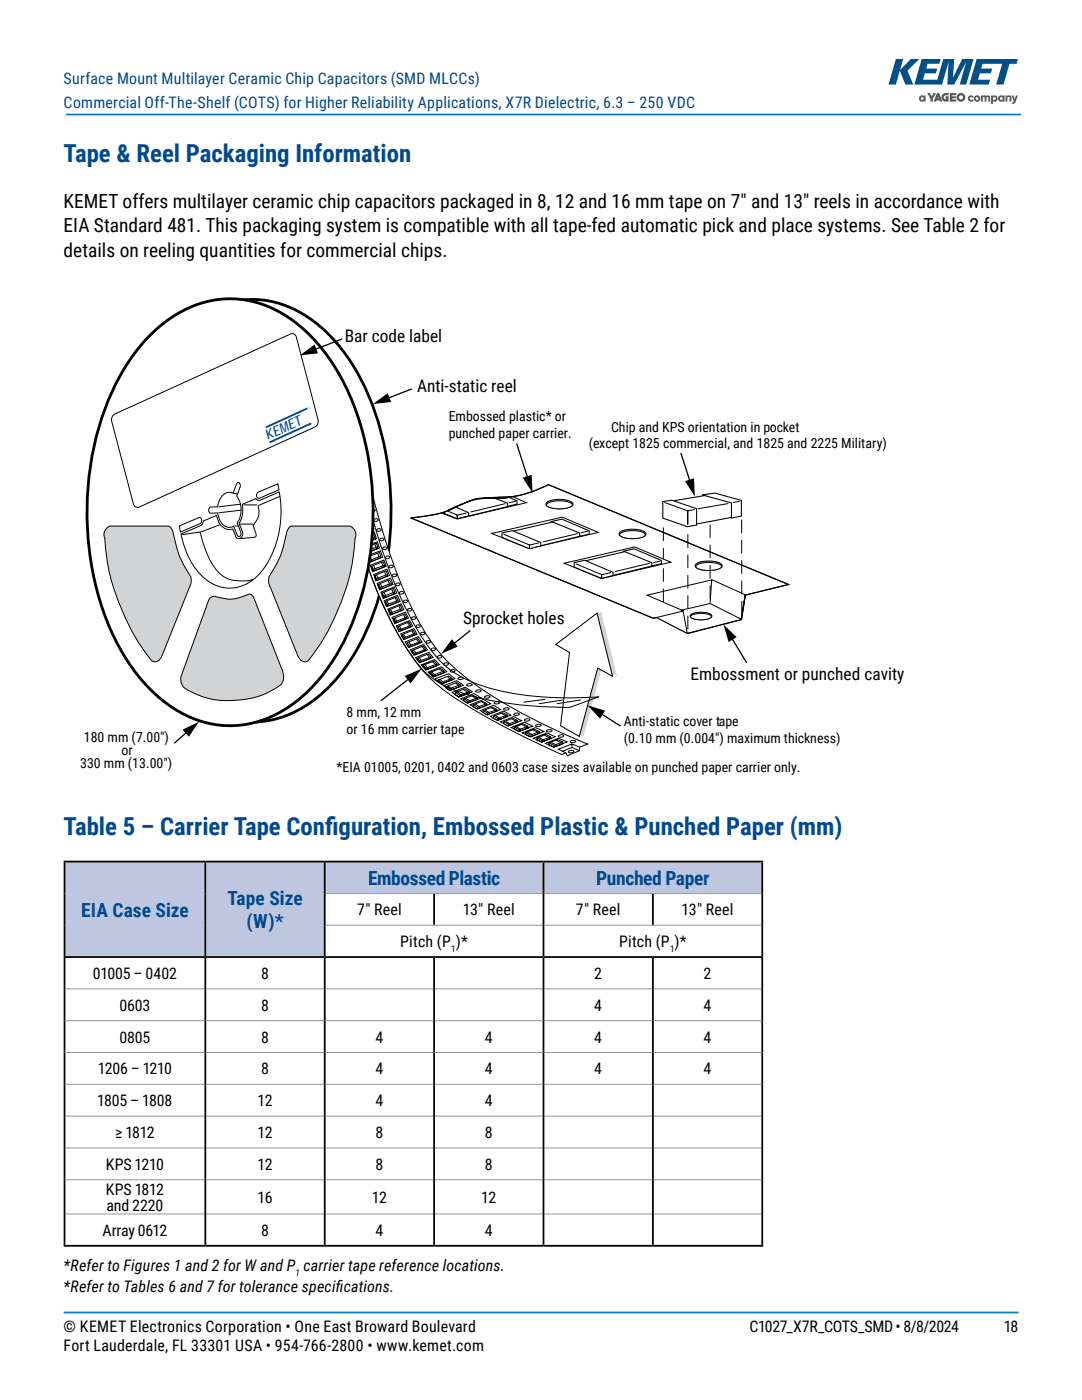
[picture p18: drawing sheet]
<svg xmlns="http://www.w3.org/2000/svg" width="216mm" height="279mm" viewBox="0 0 216 279" stroke-linecap="round" stroke-linejoin="round" font-family="sans-serif">
<defs><g id="words">
<g font-size="4.9" fill="#004990">
<text x="12.7" y="32.3">Tape &amp; Reel Packaging Information</text>
<text x="12.7" y="166.6">Table 5 – Carrier Tape Conf</text>
<text x="64.9" y="166.6">i guration, Embossed Plastic &amp; Punched Paper (mm)</text>
</g>
<g font-size="3.9">
<text x="12.7" y="41.5">KEMET offers multilayer ceramic chip capacitors packaged in 8, 12 and 16 mm tape on 7&quot; and 13&quot; reels in accordance with</text>
<text x="12.7" y="46.4">EIA Standard 481. This packaging system is compatible with all tape-fed automatic pick and place systems. See Table 2 for</text>
<text x="12.7" y="51.3">details on reeling quantities for commercial chips.</text>
</g>
<g font-size="3.9" fill="#004990">
<text x="73.4" y="176.6">Embossed Plastic</text>
<text x="119" y="176.6">Punched Paper</text>
<text x="16.2" y="182.9">EIA Case Size</text>
<text x="45.4" y="180.6">Tape Size</text>
<text x="49.2" y="185.3">(W)*</text>
</g>
<g font-size="3.5">
<text x="68.8" y="68.2">Bar code label</text>
<text x="83.2" y="78.3">Anti-static reel</text>
<text x="92.4" y="124.6">Sprocket holes</text>
<text x="137.8" y="135.8">Embossment or punched cavity</text>
</g>
<g font-size="3.2" fill="#004990">
<text x="12.7" y="16.7">Surface Mount Multilayer Ceramic Chip Capacitors (SMD MLCCs)</text>
<text x="12.7" y="21.6">Commercial Off-The-Shelf (COTS) for Higher Reliability Applications, X7R Dielectric, 6.3 – 250 VDC</text>
</g>
<g font-size="3.2">
<text x="71.2" y="182.7">7&quot; Reel</text>
<text x="92.4" y="182.7">13&quot; Reel</text>
<text x="114.9" y="182.7">7&quot; Reel</text>
<text x="136" y="182.7">13&quot; Reel</text>
<text x="79.9" y="189">Pitch (P )*</text>
<text x="123.5" y="189">Pitch (P )*</text>
<text x="18.5" y="195.4">01005 – 0402</text>
<text x="52.1" y="195.4">8</text>
<text x="118.6" y="195.4">2</text>
<text x="140.4" y="195.4">2</text>
<text x="23.8" y="201.7">0603</text>
<text x="52.1" y="201.7">8</text>
<text x="118.6" y="201.7">4</text>
<text x="140.4" y="201.7">4</text>
<text x="23.8" y="208.1">0805</text>
<text x="52.1" y="208.1">8</text>
<text x="74.9" y="208.1">4</text>
<text x="96.7" y="208.1">4</text>
<text x="118.6" y="208.1">4</text>
<text x="140.4" y="208.1">4</text>
<text x="19.5" y="214.4">1206 – 1210</text>
<text x="52.1" y="214.4">8</text>
<text x="74.9" y="214.4">4</text>
<text x="96.7" y="214.4">4</text>
<text x="118.6" y="214.4">4</text>
<text x="140.4" y="214.4">4</text>
<text x="19.4" y="220.8">1805 – 1808</text>
<text x="51.4" y="220.8">12</text>
<text x="74.9" y="220.8">4</text>
<text x="96.7" y="220.8">4</text>
<text x="23" y="227.1">≥ 1812</text>
<text x="51.4" y="227.1">12</text>
<text x="74.9" y="227.1">8</text>
<text x="96.7" y="227.1">8</text>
<text x="21.1" y="233.5">KPS 1210</text>
<text x="51.4" y="233.5">12</text>
<text x="74.9" y="233.5">8</text>
<text x="96.7" y="233.5">8</text>
<text x="21.1" y="238.5">KPS 1812</text>
<text x="21.2" y="241.6">and 2220</text>
<text x="51.4" y="240.1">16</text>
<text x="74.2" y="240.1">12</text>
<text x="96" y="240.1">12</text>
<text x="20.5" y="246.6">Array 0612</text>
<text x="52.1" y="246.6">8</text>
<text x="74.9" y="246.6">4</text>
<text x="96.7" y="246.6">4</text>
<text x="12.7" y="253.6">*Refer to Figures 1 and 2 for W and P carrier tape reference locations.</text>
<text x="12.7" y="257.8">*Refer to Tables 6 and 7 for tolerance specif</text>
<text x="67" y="257.8">i cations.</text>
<text x="12.7" y="265.9">© KEMET Electronics Corporation • One East Broward Boulevard</text>
<text x="12.7" y="269.7">Fort Lauderdale, FL 33301 USA • 954-766-2800 • www.kemet.com</text>
<text x="149.6" y="265.9">C1027_X7R_COTS_SMD • 8/8/2024</text>
<text x="200.3" y="265.9">18</text>
</g>
<text font-size="2.8" fill="#004990" x="53.4" y="87.9" transform="rotate(-24 53.4 87.9)">KEMET</text>
<g font-size="2.8">
<text x="89.5" y="84.1">Embossed plastic* or</text>
<text x="89.5" y="87.4">punched paper carrier.</text>
<text x="117.5" y="89.4">(except 1825 commercial, and 1825 and 2225 Military)</text>
<text x="121.9" y="86.1">Chip and KPS orientation in pocket</text>
<text x="69.2" y="143.1">8 mm, 12 mm</text>
<text x="16.7" y="148">180 mm (7.00&quot;)</text>
<text x="69.2" y="146.4">or 16 mm carrier tape</text>
<text x="124.5" y="144.9">Anti-static cover tape</text>
<text x="124.5" y="148.3">(0.10 mm (0.004&quot;) maximum thickness)</text>
<text x="16" y="153.3">330 mm (13.00&quot;)</text>
<text x="24.2" y="150.6">or</text>
<text x="67.2" y="154.1">*EIA 01005, 0201, 0402 and 0603 case sizes available on punched paper carrier only.</text>
</g>
<g font-size="1.9">
<text x="90" y="190.1">1</text>
<text x="133.7" y="190.1">1</text>
<text x="59" y="254.6">1</text>
</g>
<text font-size=".7" fill="#004990" x="61.6" y="81.8" transform="rotate(-24 61.6 81.8)">®</text>
</g></defs>
<path d="M13.2 22.9h190.5M12.7 261.9h190.5" fill="none" stroke="#007dc3" stroke-width=".35"/>
<g fill="#53585f">
<path d="M193.3 19.2a.65 .65 0 0 1 1 .1l-.3 .2a.28 .28 0 0 0-.4 0 .28 .28 0 0 0 0 .4 .28 .28 0 0 0 .4-.1l.3 .2a.65 .65 0 0 1-.9 .2 .65 .65 0 0 1-.1-1z"/>
<path d="M195.7 19.1h.4v.1a.42 .42 0 0 1 .7 0 .47 .47 0 0 1 .5-.1 .47 .47 0 0 1 .3 .4v.8h-.4v-.7l-.2-.2-.2 .2v.7h-.3v-.7l-.2-.2-.2 .2v.7h-.4z"/>
<path d="M200.6 19.1h.4v.1a.47 .47 0 0 1 .8 0v1.1h-.4v-.7l-.2-.2-.2 .2v.7h-.4z"/>
<path d="M201.8 19.1h.4l.3 .7 .2-.7h.4l-.4 1.1a.65 .65 0 0 1-.7 .6v-.4l.3-.2z"/>
<path d="M185 18.6h.5l.4 .6 .4-.6h.5l-.7 1.1v.6h-.5v-.6z"/>
<path d="M189.5 18.6h1.3v.4h-.8v.2h.7v.4h-.7v.3h.8v.4h-1.3z"/>
<path d="M188.1 18.8l.4-.2h.8v.4h-.6a.4 .4 0 0 0-.4 .5 .4 .4 0 0 0 .5 .3l-.2-.6h.7v1.1a1.15 1.15 0 0 1-1.3-.3l-.1-.7z"/>
<path d="M183.7 19.7a.3 .3 0 0 0 .6 0 .3 .3 0 0 0-.6 0zM183.5 19.2a.53 .53 0 0 1 .8 0v-.1h.4v1.2h-.4v-.1a.62 .62 0 0 1-.8-.1 .62 .62 0 0 1 0-.9z"/>
<path d="M194.7 19.7a.29 .29 0 0 0 .5 0 .29 .29 0 0 0-.5 0zM194.3 19.7a.65 .65 0 0 1 1.3 0 .65 .65 0 0 1-1.3 0z"/>
<path d="M198.1 19.7a.3 .3 0 0 0 .6 0 .3 .3 0 0 0-.6 0zM197.8 19.1h.3v.1a.6 .6 0 0 1 1 .5 .6 .6 0 0 1-1 .5v.6h-.3z"/>
<path d="M199.5 19.7a.3 .3 0 0 0 .6 0 .3 .3 0 0 0-.6 0zM199.3 19.2a.53 .53 0 0 1 .8 0v-.1h.3v1.2h-.3v-.1a.62 .62 0 0 1-.9-.1 .62 .62 0 0 1 .1-.9z"/>
<path d="M187.2 19.3l.1 .3h-.2zM187 18.6l-.7 1.7h.5l.1-.3h.6l.1 .3h.4l-.6-1.7z"/>
<path d="M191.3 19.4a.45 .45 0 0 1 .9 0 .45 .45 0 0 1-.9 0zM190.9 19.4a.89 .89 0 0 0 1.7 0 .89 .89 0 0 0-1.7 0z"/>
</g>
<g fill="#005088">
<path d="M183.9 11.8h3.8l-.3 .9h-2.3l-.3 1h2.2l-.3 .9h-2.2l-.3 1.3h2.8l1.2-4.1h2.2l-.3 3.7 1.9-3.7h2.3l-1.5 5.1h-1.3l1.3-4.5-2.4 4.5h-1.4l.3-4.5-1.3 4.5h-5.5z"/>
<path d="M194.9 11.8h8.2l-.3 .9h-1.4l-1.2 4.2h-1.4l1.2-4.2-3.9 .1-.3 .9h2.2l-.3 .9h-2.2l-.4 1.3h2.5l-.3 1h-3.9z"/>
<path d="M178.8 11.8h1.4l-.6 2.1 2.2-2.1h1.7l-2.4 2.3 1.1 2.8h-1.5l-1.1-2.8-.9 2.8h-1.4z"/>
</g>
<path d="M111.6 128.5l8.3-6.2 3.1 12.5-3-1.6-3.7 13.7-3.8-2.2 1.9-14.6z" fill="#d1d3d4"/>
<path d="M111.6 128.5l8.3-6.2 3.1 12.5-3-1.6-3.7 13.7-3.8-2.2 1.9-14.6z" fill="none" stroke="#d1d3d4" stroke-width=".21"/>
<path d="M110.9 128.6l8.2-6.2 3.1 12.6-2.9-1.7-3.7 13.7-3.7-2.2 1.7-14.6z" fill="#fff"/>
<path d="M110.9 128.6l8.2-6.2 3.1 12.6-2.9-1.7-3.7 13.7-3.7-2.2 1.7-14.6z" fill="none" stroke="#000" stroke-width=".21"/>
<path d="M34.4 67.5a21.6 21.6 0 0 1 17.5-7.7 22.6 22.6 0 0 1 14.8 8.2 46.3 46.3 0 0 1 10.3 22.3 59.9 59.9 0 0 1-5.5 38.7 30.2 30.2 0 0 1-13.5 13.5 19.1 19.1 0 0 1-19.5-2.5 37.6 37.6 0 0 1-12.7-18.5 61.2 61.2 0 0 1 2.2-44.6 38.8 38.8 0 0 1 6.4-9.4z" fill="#fff"/>
<path d="M34.4 67.5a21.6 21.6 0 0 1 17.5-7.7 22.6 22.6 0 0 1 14.8 8.2 46.3 46.3 0 0 1 10.3 22.3 59.9 59.9 0 0 1-5.5 38.7 30.2 30.2 0 0 1-13.5 13.5 19.1 19.1 0 0 1-19.5-2.5 37.6 37.6 0 0 1-12.7-18.5 61.2 61.2 0 0 1 2.2-44.6 38.8 38.8 0 0 1 6.4-9.4z" fill="none" stroke="#000" stroke-width=".55"/>
<path d="M82.2 77.6l-5.1 2M103.1 88.5l2.3 7.2M135.9 90.4l1.9 5.9M145.9 127.1l3.1 5.2M119.7 142.3l4.1 2.6" fill="none" stroke="#000" stroke-width=".26"/>
<path d="M74.4 80.6l3-2.1 .7 1.7zM104.3 95.3l1.8-.5 .2 3.6zM136.7 96l1.8-.6 .2 3.7zM144.4 124.6l2.6 2.6-1.6 .9zM117.3 140.8l3.4 1-1 1.6z" fill="#000"/>
<path d="M72.4 90a150.4 150.4 0 0 0 8.4 28.3 46.6 46.6 0 0 0 7.8 13 65.6 65.6 0 0 0 17.6 12.2l5.6 2.6 5.5 2.4-1.7 .6v.7l-2.4 1-.3-.5a1.62 1.62 0 0 1-2-.3 133 133 0 0 1-22.7-12.5 31.1 31.1 0 0 1-8.2-9.9 63.8 63.8 0 0 1-6.6-14.7 65.5 65.5 0 0 0-.7-21.2z" fill-rule="evenodd" fill="#fff"/>
<g fill="none" stroke="#000" stroke-width=".2">
<path d="M71.3 90.4a130 130 0 0 0 9.3 30.3 40 40 0 0 0 8.5 12.4 27.3 27.3 0 0 0 12.1 5.1 72.8 72.8 0 0 0 18.3 .9l-5.8 2.1a75.3 75.3 0 0 1-21-2.8 17.7 17.7 0 0 1-10.7-7.8 78.5 78.5 0 0 1-9.3-19.7 60.6 60.6 0 0 0-1.3-20.5zM72.4 90a150.4 150.4 0 0 0 8.4 28.3 46.6 46.6 0 0 0 7.8 13 65.6 65.6 0 0 0 17.6 12.2l5.6 2.6 5.5 2.4-1.7 .6v.7l-2.4 1-.3-.5a1.62 1.62 0 0 1-2-.3 133 133 0 0 1-22.7-12.5 31.1 31.1 0 0 1-8.2-9.9 63.8 63.8 0 0 1-6.6-14.7 65.5 65.5 0 0 0-.7-21.2zM73.6 111.1l2.1-.8 .3 1-2.3 1-.2-.4zM73.7 110.8l2.2-.9 .4 1.3-2.7 1.1zM73.8 111.9v.2M73.8 108.9l1.3-.5 .3 1.1-1.7 .6zM73.8 108.7l1.5-.6 .4 1.3-2 .7zM73.8 111l.4 1.1M73.9 112.8l2.7-1 .5 1.2-2.7 1.1zM73.9 106.7l.6-.2 .3 1.1-1 .4zM73.9 106.5l.8-.3 .4 1.3-1.3 .5zM74 104.5l.3 1.2-.4 .1z"/>
<path d="M74 104.3l.2-.1 .4 1.4-.7 .2zM74 101.8l.4-.2 .4 .1a.39 .39 0 0 1-.3 .4 .39 .39 0 0 1-.5-.3zM74.1 106.6l.3 .7v.5M74.2 113l2.2-.9 .4 .9-2.4 1-.3-.6zM74.2 105.3l-.3 .1M74.5 113.6v.3M74.6 112.8l.2 1.1M74.6 114.7l2.6-1.1 .5 1.2-2.7 1.1zM74.6 103.7l.4-.2 .4 .1a.39 .39 0 0 1-.4 .5 .39 .39 0 0 1-.4-.4zM74.7 107.2l-.9 .4M74.8 108.6l.3 1M74.8 114.8l2.3-.9 .3 1-2.4 1-.3-.7z"/>
<path d="M75.1 115.5l.1 .2M75.1 114.7l.4 1M75.2 105.7l.4-.2 .4 .1a.39 .39 0 0 1-.4 .4 .39 .39 0 0 1-.4-.3zM75.3 116.4l2.6-1 .5 1.2-2.7 1.1zM75.4 109.1l-1.7 .7M75.4 110.4l.2 1M75.5 116.6l2.2-.9 .4 1-2.3 1-.3-.7zM75.8 107.6l.4-.2 .4 .1a.39 .39 0 0 1-.4 .4 .39 .39 0 0 1-.4-.3zM75.9 117.3v.2M75.9 116.5l.3 1M76 111l-2.2 .9-.2-.4M76 118.2l2.7-1.1 .5 1.3-2.7 1z"/>
<path d="M76.1 112.2l.4 1M76.3 118.3l2.1-.9 .4 1.1-2.3 .9-.2-.7zM76.4 109.3l.4-.1h.4a.39 .39 0 0 1-.4 .5 .39 .39 0 0 1-.4-.4zM76.6 119.9l2.7-1.1 .5 1.2-2.7 1.1zM76.6 119l.1 .2M76.7 118.2l.2 1M76.7 112.8l-2.2 .8-.3-.6M76.7 114.1l.4 .9M77 111.1l.3-.1 .4 .1a.39 .39 0 0 1-.3 .4 .39 .39 0 0 1-.4-.4zM77.2 114.7l-2.1 .8-.3-.6M77.2 119.9l.4 1M77.4 115.8l.4 1"/>
<path d="M77.6 113l.4-.2 .4 .1a.39 .39 0 0 1-.4 .4 .39 .39 0 0 1-.4-.3zM77.9 116.5l-2 .8-.3-.7M78.1 117.6l.4 1M78.3 114.7l.4-.1h.4a.39 .39 0 0 1-.4 .5 .39 .39 0 0 1-.4-.4zM78.7 118.2l-2.1 .8-.3-.7M78.9 119.3l.2 .9M79 116.5l.4-.1h.4a.39 .39 0 0 1-.4 .5 .39 .39 0 0 1-.4-.4zM79.3 119.9l-2.1 .8-.3-.7M79.7 118.2l.4-.2 .4 .1a.39 .39 0 0 1-.4 .5 .39 .39 0 0 1-.4-.4zM80.5 119.9l.4-.1 .4 .1a.39 .39 0 0 1-.4 .4 .39 .39 0 0 1-.4-.4zM76.9 120l2.2-.8 .4 .9-2.4 1-.2-.7zM77.3 120.7v.2"/>
<path d="M77.4 121.6l2.6-1.1 .6 1.2-2.7 1.1zM77.7 121.7l2.2-.9 .3 1-2.3 .9-.3-.6zM77.9 121.6l.4 .6-.1 .4M78 122.3v.4M78.2 123.2l2.7-1 .6 1.1-2.7 1.1zM78.6 123.4l2.2-.9 .3 .7v.3l-2.3 .9-.3-.6zM78.8 124.1l.1 .3M78.9 123.3l.2 .9M79.1 124.9l2.6-1.1 .6 1.2-2.7 1zM79.4 125l2.2-.9 .4 .7v.3l-2.4 1-.3-.8zM79.6 120.9l.3 1M79.7 124.9l.3 .7v.3"/>
<path d="M80 126.5l2.6-1 .6 1.1-2.7 1zM80.1 121.5l-2.1 .8-.3-.6M80.2 126.6l2.2-.8 .5 .9-2.3 .9-.5-.7zM80.5 122.7l.3 .6v.3M80.5 126.6l.4 .8M80.6 127.3v.3M80.8 128.1l2.7-1 .7 1.1-2.7 1zM81.1 123.2l-2.2 .9-.3-.7M81.2 128.2l2.1-.8 .5 .7v.2l-2.2 .9-.5-.7zM81.3 121.6l.4-.2 .4 .1a.39 .39 0 0 1-.3 .4 .39 .39 0 0 1-.5-.3zM81.3 124.3l.4 .6v.3M81.6 128.1l.4 .6v.3"/>
<path d="M81.7 128.9l-.1 .2M81.9 129.7l2.6-1.1 .8 1.1-2.7 1.1zM81.9 124.8l-2.1 .9-.4-.6M82.2 123.3l.3-.2 .4 .1a.39 .39 0 0 1-.3 .4 .39 .39 0 0 1-.4-.3zM82.2 125.9l.3 .6v.3M82.2 129.8l2.3-.9 .5 .7v.2l-2.4 .9-.5-.6zM82.5 129.7l.5 .6v.3M82.7 130.4v.3M82.8 126.4l-2.1 .9-.5-.7M82.9 131.2l2.7-1 .8 1-2.7 1.1zM83 124.9l.4-.2 .4 .1a.39 .39 0 0 1-.3 .4 .39 .39 0 0 1-.5-.3zM83.1 127.5l.5 .7v.2"/>
<path d="M83.3 131.3l2.2-.8 .6 .8-2.4 .9-.5-.6zM83.6 131.2l.4 .6v.3M83.8 128.1l-2.1 .7-.5-.5M83.8 131.9v.3M84 126.3l.3-.1 .4 .1a.39 .39 0 0 1-.3 .4 .39 .39 0 0 1-.4-.4zM84.1 132.7l2.6-1.1 1 1-2.7 1.1zM84.2 129l.5 .7v.3M84.5 132.8l2.1-.9 .6 .6v.3l-2.2 .9-.6-.7zM84.8 132.7l.5 .5v.4M84.9 129.6l-2.2 .9-.5-.6M85 133.5v.2M85.1 128l.3-.2 .4 .1a.39 .39 0 0 1-.3 .4 .39 .39 0 0 1-.4-.3z"/>
<path d="M85.2 130.6l.5 .6v.2M85.4 134.1l2.7-1 1.1 1-2.7 1zM85.8 134.2l2.1-.8 .8 .5v.3l-2.2 .9-.7-.7zM85.9 131.1l-2.1 .8-.5-.5M86.1 129.5l.3-.2 .4 .1a.39 .39 0 0 1-.3 .4 .39 .39 0 0 1-.4-.3zM86.2 134.1l.5 .6 .1 .3M86.3 132.1l.6 .5v.3M86.5 134.8v.2M86.8 135.5l2.7-1 1.2 1-2.7 1zM87.1 132.6l-2.1 .8-.5-.6M87.3 131l.4-.2 .4 .1a.39 .39 0 0 1-.4 .4 .39 .39 0 0 1-.4-.3zM87.4 135.7l2.1-.8 .7 .5 .1 .3-2.2 .8-.7-.5z"/>
<path d="M87.7 133.5l.7 .5v.3M87.8 135.6l.6 .5v.2M88.1 136.2v.2M88.5 136.9l2.7-1.1 1.2 1-2.7 1zM88.6 132.4l.1-.1a.58 .58 0 0 1 .8 .2 .6 .6 0 0 1-1 .1zM88.6 133.9l-2.1 .8-.7-.5M89 137l2.1-.8 .8 .5v.3l-2.2 .8-.7-.5zM89.3 135l.6 .5v.3M89.4 136.9l.6 .4v.4M89.7 137.5v.2M89.9 133.8l.1-.1a.58 .58 0 0 1 .8 .1 .6 .6 0 0 1-1 .1zM90.2 135.4l-2.1 .8-.6-.5"/>
<path d="M90.2 138.2l2.6-1.1 1.4 1-2.7 1zM90.9 138.2l1.9-.7 .9 .5v.3l-2.2 .8-.6-.5zM90.9 136.3l.7 .5v.3M91.2 138.1l.8 .6v.2M91.4 135.3l.8-.2 .3 .2-.3 .2-.5 .1-.3-.2zM91.7 138.7v.3M91.8 136.7l-2.1 .7-.6-.4M91.9 139.5l2.7-1.1 1.4 .9-2.7 1zM92.4 137.6l.9 .5v.3M92.5 139.5l1.9-.7 .9 .4v.3l-2 .8-.8-.5zM92.9 139.3l.8 .6 .1 .2M93.2 136.6l.5-.2 .5 .2-.2 .2-.6 .1-.3-.2z"/>
<path d="M93.4 140l-.1 .3M93.7 138l-2 .8-.7-.6M94.2 138.9l.8 .5v.2M95 137.8l.7-.1 .3 .1-.2 .3h-.6l-.3-.1zM95.3 139.3l-1.9 .7-.8-.5M96.7 139l.5-.2 .6 .2-.3 .3h-.5l-.3-.2zM108.8 139.6l-4.3 .5M112.3 139.7l-4.8 .7M115.9 139.7l-4.8 .7M93.8 140.6l2.7-1 1.4 .9-2.7 1zM94.4 140.7l1.8-.7 .9 .4 .1 .3-2 .8-.8-.5zM94.8 140.5l.9 .5v.3"/>
<path d="M95.3 141.1v.3M95.8 141.8l2.7-1.1 1.4 .9-2.7 1.1zM96.1 140l.8 .5v.3M96.4 141.8l1.8-.7 .9 .5 .1 .3-2 .8-.8-.5zM96.8 141.7l.8 .5v.3M97.1 140.4l-1.8 .7-.9-.5M97.3 142.3v.3M97.8 143l2.7-1.1 1.4 .8-2.7 1.1zM98 141.2l.9 .5v.3M98.4 142.9l1.9-.7 .9 .5v.3l-1.9 .8-.9-.5zM98.7 140.2l.7-.2 .3 .2-.5 .3-.5-.1zM99.1 141.6l-1.8 .7-.9-.5"/>
<path d="M99.4 143.4v.3M99.9 144.1l2.6-1.1 1.6 .8-2.8 1.1zM100 142.3l.8 .5 .1 .3-1.2 .5v-.3l-.9-.5M100.5 144l1.9-.7 .9 .5v.3l-2 .8-.8-.5zM100.5 141.4l.8-.1 .3 .1-.3 .3h-.5l-.3-.2zM100.9 143.9l.8 .5v.3M101.2 142.7l-1.8 .7-.9-.5M101.5 144.5l-.1 .3M102 145.2l2.6-1.1 1.7 .8-2.7 1.1zM102.1 143.4l.8 .5 .1 .3M102.6 145.2l1.7-.7 1 .4 .1 .4-1.8 .7-1-.5zM102.6 142.5l.7-.2 .3 .2-.5 .3-.5-.1z"/>
<path d="M102.9 145l1 .5v.3M103.3 143.8l-1.9 .7-.8-.5M103.6 145.6l.1 .3M104.1 144.6l1 .5v.3M104.2 146.3l2.7-1.1 1.6 .8-2.7 1zM104.7 143.6l.7-.2 .3 .2-.2 .2-.6 .1-.3-.2zM104.8 146.2l1.8-.7 1 .5 .1 .3-1.9 .7-.9-.4zM105.3 146.1l.8 .4 .1 .4M105.4 144.9l-1.8 .7-1-.4M105.9 146.8v.3M106.3 145.7l1 .4v.3M106.5 147.3l2.6-1 1.7 .7-2.7 1.1z"/>
<path d="M106.9 144.7l.5-.2 .6 .2-.5 .3-.5-.1zM107.1 147.3l1.8-.7 1 .4v.4l-1.8 .7-1-.4zM107.5 147.1l.9 .5 .1 .3M107.6 146l-1.7 .7-1-.5M108.1 147.7l.1 .3M108.7 146.7l.8 .5 .1 .3M108.8 148.4l2.7-1.1 1.7 .8-2.7 1zM109.1 145.8l.5-.2 .5 .2-.5 .3-.5-.1zM109.5 148.3l1.8-.7 1 .4v.4l-1.8 .7-1-.4zM109.9 147.1l-1.8 .7-1-.5M109.9 148.1l1 .5v.3M110.5 148.8l.1 .3"/>
<path d="M111 147.7l.9 .5 .1 .3M111.5 146.8l.4-.1 .6 .1-.5 .3h-.5zM112.3 148.1l-1.8 .7-1-.5M113.5 149.9l.4-.1 .6 .1-.5 .3h-.5zM113.8 147.9l.8-.1 .3 .1-.6 .3h-.5zM114.1 148.5v.7l1.5 .6M114.1 149.2l-1.9 .7M115.6 149.1l-1.5-.6-2.7 1 1.5 .7"/>
</g>
<path d="M37.5 145.9l-2.7 2.4" fill="none" stroke="#000" stroke-width=".26"/>
<path d="M36.4 145.6l3.3-1.6-2 3z" fill="#000"/>
<path d="M137.8 122.7a4.4 4.4 0 0 1 4.1 0l.2 .2a2.85 2.85 0 0 1-2.9 .8 1.54 1.54 0 0 1-1.5-.8z" fill="#a7a9ac"/>
<path d="M137.8 122.7a4.4 4.4 0 0 1 4.1 0l.2 .2a2.85 2.85 0 0 1-2.9 .8 1.54 1.54 0 0 1-1.5-.8z" fill="none" stroke="#000" stroke-width=".2"/>
<path d="M137.9 122.9a4.6 4.6 0 0 1 3.9 0l.1 .2a2.9 2.9 0 0 1-2.7 .6 1.5 1.5 0 0 1-1.4-.6z" fill="#fff"/>
<path d="M137.9 122.9a4.6 4.6 0 0 1 3.9 0l.1 .2a2.9 2.9 0 0 1-2.7 .6 1.5 1.5 0 0 1-1.4-.6z" fill="none" stroke="#000" stroke-width=".2"/>
<path d="M138.8 112.7a5.3 5.3 0 0 1 5.2 0l.1 .2a2.71 2.71 0 0 1-2.7 .9h-.7a2.28 2.28 0 0 1-2-.9z" fill="#a7a9ac"/>
<path d="M138.8 112.7a5.3 5.3 0 0 1 5.2 0l.1 .2a2.71 2.71 0 0 1-2.7 .9h-.7a2.28 2.28 0 0 1-2-.9z" fill="none" stroke="#000" stroke-width=".2"/>
<path d="M138.9 112.8a5.5 5.5 0 0 1 5 0l.1 .2a2.71 2.71 0 0 1-2.6 .8l-1.3-.1a1.37 1.37 0 0 1-1.3-.7z" fill="#fff"/>
<path d="M82 103.4l.1-.1a24.1 24.1 0 0 0 11.5-3.3 37.8 37.8 0 0 1 9.1-1 21.5 21.5 0 0 0 6.7-2.3l47.9 20-8.6 2.1-.8 4.9-10.8 2.7-.8-4.5-5.9 1.5zM129.1 118.8l13-3.1 6.7 3-.8 4.9-6.3-3.2-5.7 1.4 .3 .1zM138.9 112.8a5.5 5.5 0 0 1 5 0l.1 .2a2.71 2.71 0 0 1-2.6 .8l-1.3-.1a1.37 1.37 0 0 1-1.3-.7zM142 115.7l-.3 4.6" fill="none" stroke="#000" stroke-width=".2"/>
<path d="M132.4 120.2v-16M148 122.7v-19" fill="none" stroke="#000" stroke-width=".2" stroke-dasharray="2.7 1.4" stroke-linecap="butt"/>
<path d="M112.6 112.4l14.1-3.2 7.1 3-13.8 3.3z" fill="#fff"/>
<path d="M112.6 112.4l14.1-3.2 7.1 3-13.8 3.3z" fill="none" stroke="#000" stroke-width=".2"/>
<path d="M98.1 106.5l14.1-3.3 7.2 3-13.8 3.3z" fill="#fff"/>
<path d="M98.1 106.5l14.1-3.3 7.2 3-13.8 3.3z" fill="none" stroke="#000" stroke-width=".2"/>
<path d="M123.6 106.3a5.3 5.3 0 0 1 5.2 0l.1 .3a2.71 2.71 0 0 1-2.7 .9h-.7a2.28 2.28 0 0 1-2-.9z" fill="#a7a9ac"/>
<path d="M123.6 106.3a5.3 5.3 0 0 1 5.2 0l.1 .3a2.71 2.71 0 0 1-2.7 .9h-.7a2.28 2.28 0 0 1-2-.9z" fill="none" stroke="#000" stroke-width=".2"/>
<path d="M123.7 106.5a5.5 5.5 0 0 1 5 0l.1 .2a2.71 2.71 0 0 1-2.6 .8l-1.3-.1a1.37 1.37 0 0 1-1.2-.7z" fill="#fff"/>
<path d="M123.7 106.5a5.5 5.5 0 0 1 5 0l.1 .2a2.71 2.71 0 0 1-2.6 .8l-1.3-.1a1.37 1.37 0 0 1-1.2-.7z" fill="none" stroke="#000" stroke-width=".2"/>
<path d="M109 100.4a5.3 5.3 0 0 1 5.2 0l.1 .2a2.71 2.71 0 0 1-2.7 .9h-.7a2.28 2.28 0 0 1-2-.9z" fill="#a7a9ac"/>
<path d="M109 100.4a5.3 5.3 0 0 1 5.2 0l.1 .2a2.71 2.71 0 0 1-2.7 .9h-.7a2.28 2.28 0 0 1-2-.9z" fill="none" stroke="#000" stroke-width=".2"/>
<path d="M109.2 100.5a5.5 5.5 0 0 1 4.9 0l.1 .2a2.72 2.72 0 0 1-2.6 .8l-1.3-.1a1.37 1.37 0 0 1-1.2-.7z" fill="#fff"/>
<path d="M109.2 100.5a5.5 5.5 0 0 1 4.9 0l.1 .2a2.72 2.72 0 0 1-2.6 .8l-1.3-.1a1.37 1.37 0 0 1-1.2-.7z" fill="none" stroke="#000" stroke-width=".2"/>
<path d="M141.7 119.5v-14.8M137.3 125.6v-19.8" fill="none" stroke="#000" stroke-width=".2" stroke-dasharray="2.7 1.4" stroke-linecap="butt"/>
<path d="M132.4 100.3l9.3-1.6 4.9 1.6v2.8l-9.5 1.8-4.7-1.7z" fill="#fff"/>
<path d="M132.4 100.3l9.3-1.6 4.9 1.6v2.8l-9.5 1.8-4.7-1.7z" fill="none" stroke="#000" stroke-width=".21"/>
<path d="M132.3 100.1l1.8-.3 4.9 1.7v3.3l-1.9 .3-4.8-1.7z" fill="#fff"/>
<path d="M132.3 100.1l1.8-.3 4.9 1.7v3.3l-1.9 .3-4.8-1.7z" fill="none" stroke="#000" stroke-width=".21"/>
<path d="M140.1 98.8l2.5-.4 5.3 1.5v3.1l-1.9 .4v-3z" fill="#fff"/>
<path d="M140.1 98.8l2.5-.4 5.3 1.5v3.1l-1.9 .4v-3z" fill="none" stroke="#000" stroke-width=".21"/>
<path d="M132.6 100.3l4.6 1.6v2.8v-2.8l1.4-.2M145.3 100.5l-6 1M147.6 100.1l-1.3 .2" fill="none" stroke="#000" stroke-width=".2"/>
<path d="M116.3 112l9.2-2.1 5.2 1.7v1.2l-9.2 2.2-4.8-1.2z" fill="#fff"/>
<path d="M116.3 112l9.2-2.1 5.2 1.7v1.2l-9.2 2.2-4.8-1.2z" fill="none" stroke="#000" stroke-width=".21"/>
<path d="M114.6 112.3l2.1-.5 5.6 2.4v.7l-2.3 .5-5.5-2.3z" fill="#fff"/>
<path d="M114.6 112.3l2.1-.5 5.6 2.4v.7l-2.3 .5-5.5-2.3z" fill="none" stroke="#000" stroke-width=".21"/>
<path d="M124.4 110l2.1-.5 5.5 2.4v.6l-1.9 .4v-.6z" fill="#fff"/>
<path d="M124.4 110l2.1-.5 5.5 2.4v.6l-1.9 .4v-.6z" fill="none" stroke="#000" stroke-width=".21"/>
<path d="M114.9 112.5l5.1 2.2v.7v-.7l1.9-.4M129.7 112.4l-7 1.7M131.7 112l-1.4 .3" fill="none" stroke="#000" stroke-width=".2"/>
<path d="M101.9 106.1l9.2-2.1 5.2 1.7v1.2l-9.2 2.2-4.8-1.2z" fill="#fff"/>
<path d="M101.9 106.1l9.2-2.1 5.2 1.7v1.2l-9.2 2.2-4.8-1.2z" fill="none" stroke="#000" stroke-width=".21"/>
<path d="M100.2 106.4l2.1-.5 5.6 2.4v.6l-2.3 .6-5.5-2.3z" fill="#fff"/>
<path d="M100.2 106.4l2.1-.5 5.6 2.4v.6l-2.3 .6-5.5-2.3z" fill="none" stroke="#000" stroke-width=".21"/>
<path d="M110 104.1l2.1-.5 5.5 2.3v.7l-1.9 .4v-.6z" fill="#fff"/>
<path d="M110 104.1l2.1-.5 5.5 2.3v.7l-1.9 .4v-.6z" fill="none" stroke="#000" stroke-width=".21"/>
<path d="M100.5 106.6l5.1 2.2v.6v-.6l1.9-.5M115.3 106.5l-7 1.7M117.3 106l-1.4 .3" fill="none" stroke="#000" stroke-width=".2"/>
<path d="M88.7 102.2l.2-.1a33.8 33.8 0 0 1 6.3-2.5l3.9-.2a5.3 5.3 0 0 1 2.7 .4v1.2l-9.1 2.2z" fill="#fff"/>
<path d="M88.7 102.2l.2-.1a33.8 33.8 0 0 1 6.3-2.5l3.9-.2a5.3 5.3 0 0 1 2.7 .4v1.2l-9.1 2.2z" fill="none" stroke="#000" stroke-width=".21"/>
<path d="M88.3 102.3l2.5-1.1 2.7 1.1v.7l-2.3 .5z" fill="#fff"/>
<path d="M88.3 102.3l2.5-1.1 2.7 1.1v.7l-2.3 .5z" fill="none" stroke="#000" stroke-width=".21"/>
<path d="M98.7 99.4h1.3l1.5-.2 1.7 .8v.6l-1.9 .4v-.6z" fill="#fff"/>
<path d="M98.7 99.4h1.3l1.5-.2 1.7 .8v.6l-1.9 .4v-.6z" fill="none" stroke="#000" stroke-width=".21"/>
<path d="M88.2 102.4l.4-.2a40.7 40.7 0 0 1 6.9-2.8h2.6a8.4 8.4 0 0 0 4.1-.3l2.8 1.2-13.8 3.3zM89.3 102l1.9 .8v.7v-.7l1.9-.4M100.9 100.5l-7 1.7M102.9 100l-1.4 .4" fill="none" stroke="#000" stroke-width=".2"/>
<path d="M82 103.4l.5-.1a22.1 22.1 0 0 0 9.6-2.6 15.4 15.4 0 0 1 7.5-1.3 23.6 23.6 0 0 0 9.8-2.7l47.9 20-8.6 2.1-.8 4.9-10.7 2.7-6.2-3.2-.6 .2z" fill="none" stroke="#000" stroke-width=".24"/>
<path d="M81.9 135.2l-5.9 4.7M93.9 125.8l-3.6 2.9" fill="none" stroke="#000" stroke-width=".26"/>
<path d="M80.8 134.9l3.3-1.4-2.2 2.9zM90.2 127.6l1.1 1.4-3.3 1.5z" fill="#000"/>
<path d="M29.5 67.4a22.4 22.4 0 0 1 18-7.7 24.5 24.5 0 0 1 16.8 9.9 51.8 51.8 0 0 1 10.1 29.4 56.8 56.8 0 0 1-7.9 32.7 28.5 28.5 0 0 1-14.6 12.2 20.4 20.4 0 0 1-19.8-4.4 40.7 40.7 0 0 1-12.3-20.1 60.5 60.5 0 0 1 3.1-42.4 39.1 39.1 0 0 1 6.6-9.6z" fill="#fff"/>
<path d="M29.5 67.4a22.4 22.4 0 0 1 18-7.7 24.5 24.5 0 0 1 16.8 9.9 51.8 51.8 0 0 1 10.1 29.4 56.8 56.8 0 0 1-7.9 32.7 28.5 28.5 0 0 1-14.6 12.2 20.4 20.4 0 0 1-19.8-4.4 40.7 40.7 0 0 1-12.3-20.1 60.5 60.5 0 0 1 3.1-42.4 39.1 39.1 0 0 1 6.6-9.6z" fill="none" stroke="#000" stroke-width=".56"/>
<path d="M41.8 101.3l1.6-.1a3.2 3.2 0 0 1 2.3-2.9l.8 .1 .7-1.8 .3-.3a.66 .66 0 0 1 .4 .9l-.7 1.8a4.8 4.8 0 0 1 .1 5.4l.7 1.8a.54 .54 0 0 1 0 .6 .54 .54 0 0 1-.5 .2l-.9-2a2.06 2.06 0 0 1-2.8-1.4l-.3-1.2h-1.5a.66 .66 0 0 1-.2-1.1z" fill="#fff"/>
<path d="M41.8 101.3l1.6-.1a3.2 3.2 0 0 1 2.3-2.9l.8 .1 .7-1.8 .3-.3a.66 .66 0 0 1 .4 .9l-.7 1.8a4.8 4.8 0 0 1 .1 5.4l.7 1.8a.54 .54 0 0 1 0 .6 .54 .54 0 0 1-.5 .2l-.9-2a2.06 2.06 0 0 1-2.8-1.4l-.3-1.2h-1.5a.66 .66 0 0 1-.2-1.1z" fill="none" stroke="#000" stroke-width=".2"/>
<path d="M36.1 106.6l4-1.7 .4-.5v-.4l2.7-1.2a2.96 2.96 0 0 0 2.8 2.9l.5-.1 .3 .8a1.13 1.13 0 0 0 1 1.1 1.03 1.03 0 0 0 .6-1.4l-.7-1.7 .6-1.5 .2-1.1-.2-1.1 2.7-1.2 .4 .3h.5l3.8-1.6a19.8 19.8 0 0 1-4.2 16.6 7.6 7.6 0 0 1-11.5-.1 16.1 16.1 0 0 1-3.9-8.1z" fill="#fff"/>
<path d="M36.1 106.6l4-1.7 .4-.5v-.4l2.7-1.2a2.96 2.96 0 0 0 2.8 2.9l.5-.1 .3 .8a1.13 1.13 0 0 0 1 1.1 1.03 1.03 0 0 0 .6-1.4l-.7-1.7 .6-1.5 .2-1.1-.2-1.1 2.7-1.2 .4 .3h.5l3.8-1.6a19.8 19.8 0 0 1-4.2 16.6 7.6 7.6 0 0 1-11.5-.1 16.1 16.1 0 0 1-3.9-8.1z" fill="none" stroke="#000" stroke-width=".2"/>
<path d="M35.8 105l4.1-1.7a.74 .74 0 0 1 0 1.2l-3.9 1.7z" fill="#fff"/>
<path d="M35.8 105l4.1-1.7a.74 .74 0 0 1 0 1.2l-3.9 1.7z" fill="none" stroke="#000" stroke-width=".2"/>
<path d="M51.3 98.4l4.1-1.8 .3 1.2-4.2 1.7a.76 .76 0 0 1-.2-1.1z" fill="#fff"/>
<path d="M51.3 98.4l4.1-1.8 .3 1.2-4.2 1.7a.76 .76 0 0 1-.2-1.1z" fill="none" stroke="#000" stroke-width=".2"/>
<path d="M57.8 105.2l.3-.2h11.5a1.78 1.78 0 0 1 1.2 2.4 44.2 44.2 0 0 1-9.5 24.6 1.4 1.4 0 0 1-1.8-.9l-5.8-14.5a2.62 2.62 0 0 1 .7-2.7 28.7 28.7 0 0 0 3-8.1z" fill="#d1d3d4"/>
<path d="M57.8 105.2l.3-.2h11.5a1.78 1.78 0 0 1 1.2 2.4 44.2 44.2 0 0 1-9.5 24.6 1.4 1.4 0 0 1-1.8-.9l-5.8-14.5a2.62 2.62 0 0 1 .7-2.7 28.7 28.7 0 0 0 3-8.1z" fill="none" stroke="#000" stroke-width=".2"/>
<path d="M21.4 105.3l.7-.3h11.5a2.69 2.69 0 0 1 1.2 2.3 20.7 20.7 0 0 0 3.3 7.9l.1 .7-.2 .7-5.8 14.5a1.35 1.35 0 0 1-2 .7 45.4 45.4 0 0 1-9.2-23l-.1-1.4a1.75 1.75 0 0 1 .5-2.1z" fill="#d1d3d4"/>
<path d="M21.4 105.3l.7-.3h11.5a2.69 2.69 0 0 1 1.2 2.3 20.7 20.7 0 0 0 3.3 7.9l.1 .7-.2 .7-5.8 14.5a1.35 1.35 0 0 1-2 .7 45.4 45.4 0 0 1-9.2-23l-.1-1.4a1.75 1.75 0 0 1 .5-2.1z" fill="none" stroke="#000" stroke-width=".2"/>
<path d="M41.9 119.3l.8-.3a8.4 8.4 0 0 0 7.1-.5l.5 .3 .3 .5 5.8 14.6a2.7 2.7 0 0 1-.4 2.8 18.1 18.1 0 0 1-17.8 1.4 2.67 2.67 0 0 1-2.1-2.9l5.6-15.5z" fill="#d1d3d4"/>
<path d="M22.7 82.8l35.2-16.1a.85 .85 0 0 1 1.2 .6l4.4 16.5a1.29 1.29 0 0 1-.7 1.4l-35 16a.85 .85 0 0 1-1.2-.6l-4.3-16.5a1.32 1.32 0 0 1 .4-1.3zM46.5 98.5h.8M55.9 99l-4.4 1.9a3.9 3.9 0 0 1-1 4l.5 1.4a.61 .61 0 0 1-.2 .9l-3 .3M36.3 106.7l3.6-.5a24.1 24.1 0 0 0 2.8 6.9 5.9 5.9 0 0 0 5.3 2.8 4 4 0 0 0 2.5-.3M41.9 119.3l.8-.3a8.4 8.4 0 0 0 7.1-.5l.5 .3 .3 .5 5.8 14.6a2.7 2.7 0 0 1-.4 2.8 18.1 18.1 0 0 1-17.8 1.4 2.67 2.67 0 0 1-2.1-2.9l5.6-15.5zM43.9 104.7l-3.9 1.5M46.8 105h1M47.8 104.6h2.7M48 100.6l-4.4 .6M48.1 101.8l-4.5 .5M48.6 100.8h2.7" fill="none" stroke="#000" stroke-width=".2"/>
<path d="M61.3 81.5l-8.3 3.8M62.1 84.5l-8.3 3.8" fill="none" stroke="#004990" stroke-width=".38"/>
<path d="M68.3 67.6l-5.8 2.3" fill="none" stroke="#000" stroke-width=".26"/>
<path d="M59.8 70.9l3-2.1 .7 1.7z" fill="#000"/>
<path d="M12.9 171.9h28.1v19.1h-28.1zM41 171.9h23.8v19.1h-23.8zM64.8 171.9h43.6v6.4h-43.6zM108.4 171.9h43.7v6.4h-43.7z" fill="#bfc6e0"/>
<g fill="none" stroke="#000" stroke-width=".35">
<path d="M12.7 171.9h139.6M12.9 172.1v18.7M41 172.1v18.7M64.8 172.1v18.7M86.6 178.4v6.2M108.4 172.1v18.7M130.3 178.4v6.2M152.1 172.1v18.7M12.7 191h139.6M12.9 191.2v57.2M41 191.2v57.2M64.8 191.2v57.2"/>
<path d="M86.6 191.2v57.2M108.4 191.2v57.2M130.3 191.2v57.2M152.1 191.2v57.2M12.7 248.6h139.6"/>
</g>
<g fill="none" stroke="#939598" stroke-width=".2">
<path d="M65 178.3h43.3M108.6 178.3h43.3M13.1 197.3h27.7M41.1 197.3h23.5M65 184.6h43.3M65 197.3h21.4M86.8 197.3h21.5M108.6 184.6h43.3M108.6 197.3h21.5M130.4 197.3h21.5M13.1 203.7h27.7M13.1 210h27.7"/>
<path d="M13.1 216.4h27.7M41.1 203.7h23.5M41.1 210h23.5M41.1 216.4h23.5M65 203.7h21.4M65 210h21.4M65 216.4h21.4M86.8 203.7h21.5M86.8 210h21.5M86.8 216.4h21.5M108.6 203.7h21.5M108.6 210h21.5"/>
<path d="M108.6 216.4h21.5M130.4 203.7h21.5M130.4 210h21.5M130.4 216.4h21.5M13.1 222.7h27.7M13.1 229.1h27.7M13.1 235.4h27.7M41.1 222.7h23.5M41.1 229.1h23.5M41.1 235.4h23.5M65 222.7h21.4M65 229.1h21.4"/>
<path d="M65 235.4h21.4M86.8 222.7h21.5M86.8 229.1h21.5M86.8 235.4h21.5M108.6 222.7h21.5M108.6 229.1h21.5M108.6 235.4h21.5M130.4 222.7h21.5M130.4 229.1h21.5M130.4 235.4h21.5M13.1 242.3h27.7M41.1 242.3h23.5"/>
<path d="M65 242.3h21.4M86.8 242.3h21.5M108.6 242.3h21.5M130.4 242.3h21.5"/>
</g>
<use href="#words"/>
</svg>
